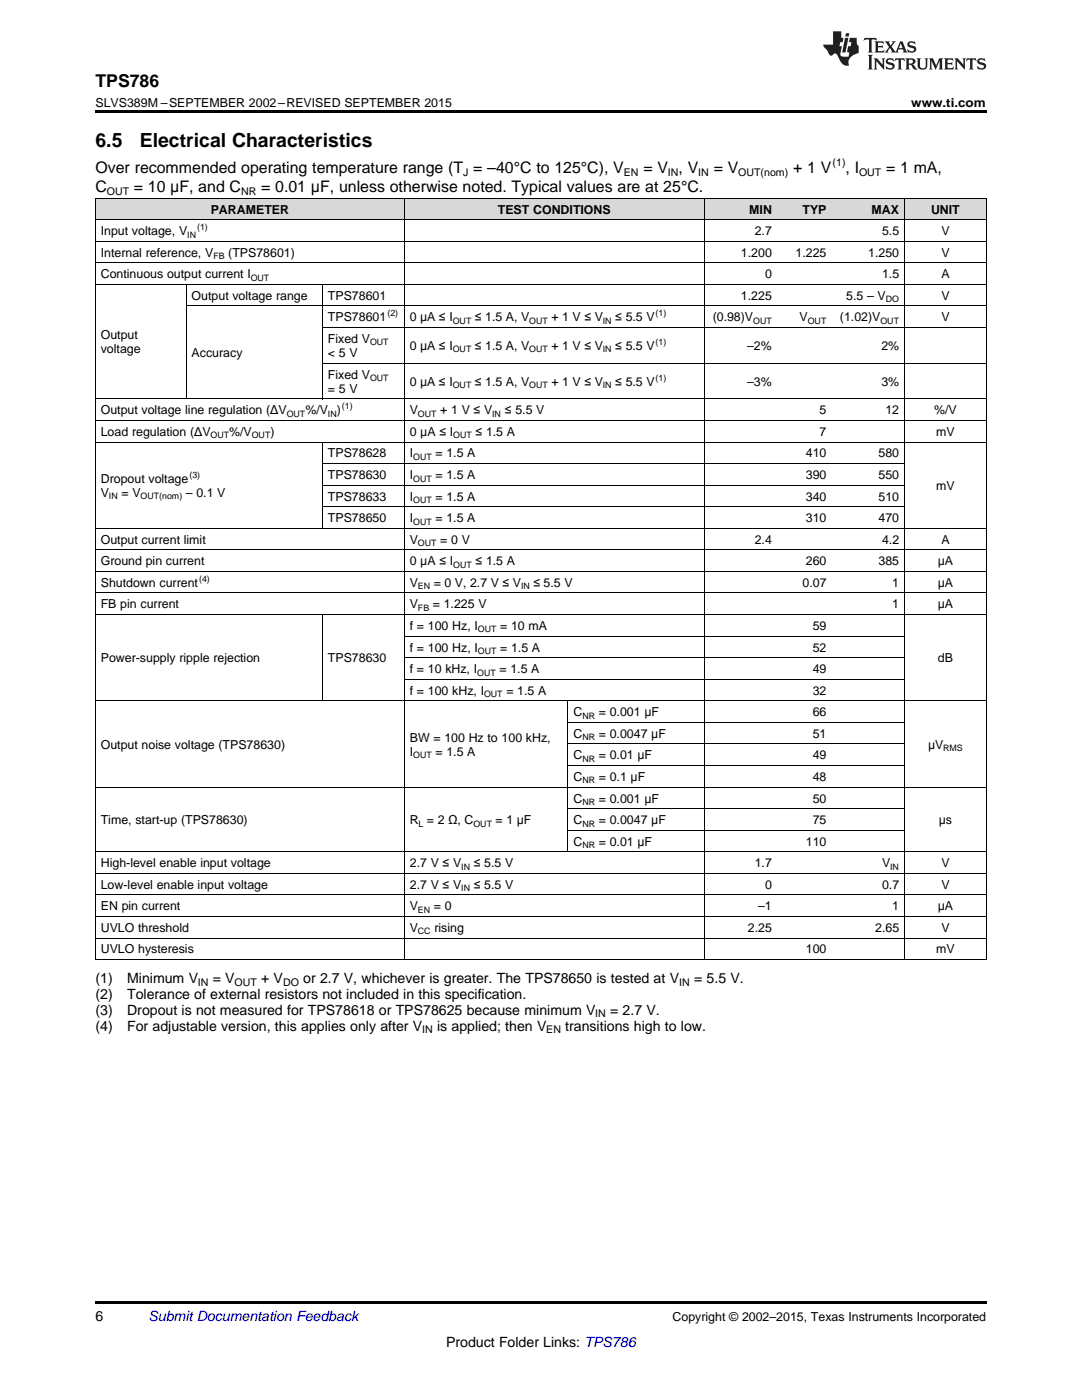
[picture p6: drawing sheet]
<svg xmlns="http://www.w3.org/2000/svg" width="216mm" height="279mm" viewBox="0 0 216 279" stroke-linecap="round" stroke-linejoin="round" font-family="sans-serif">
<defs><g id="words">
<g font-size="3.9">
<text x="19" y="29.3">6.5</text>
<text x="27.9" y="29.3">Electrical Characteristics</text>
</g>
<text font-size="3.5" x="19" y="17.3">TPS786</text>
<g font-size="3.2">
<text x="19" y="34.4">Over recommended operating temperature range (T = –40°C to 125°C), V</text>
<text x="128.4" y="34.4">= V , V</text>
<text x="142.4" y="34.4">= V</text>
<text x="158.2" y="34.4">+ 1 V</text>
<text x="168.7" y="34.4">, I</text>
<text x="176.8" y="34.4">= 1 mA,</text>
<text x="19" y="38.3">C</text>
<text x="26.7" y="38.3">= 10 μF, and C</text>
<text x="52.1" y="38.3">= 0.01 μF, unless otherwise noted. Typical values are at 25°C.</text>
</g>
<g font-size="2.8">
<text x="19" y="196.1">(1)</text>
<text x="25.4" y="196.1">Minimum V</text>
<text x="42.4" y="196.1">= V</text>
<text x="52.1" y="196.1">+ V</text>
<text x="60.5" y="196.1">or 2.7 V, whichever is greater. The TPS78650 is tested at V</text>
<text x="138.5" y="196.1">= 5.5 V.</text>
<text x="19" y="199.3">(2)</text>
<text x="19" y="202.5">(3)</text>
<text x="25.4" y="199.3">Tolerance of external resistors not included in this specification.</text>
<text x="25.4" y="202.5">Dropout is not measured for TPS78618 or TPS78625 because minimum V</text>
<text x="121.8" y="202.5">= 2.7 V.</text>
<text x="19" y="205.7">(4)</text>
<text x="25.4" y="205.7">For adjustable version, this applies only after V</text>
<text x="87.2" y="205.7">is applied; then V</text>
<text x="112.8" y="205.7">transitions high to low.</text>
<text x="19" y="263.6">6</text>
<text x="89" y="268.9">Product Folder Links: TPS786</text>
</g>
<text font-size="2.8" fill="#0000c8" x="29.6" y="263.6">Submit Documentation Feedback</text>
<g font-size="2.5">
<text x="19" y="21.4">SLVS389M –SEPTEMBER 2002–REVISED SEPTEMBER 2015</text>
<text x="181.8" y="21.4">www.ti.com</text>
<text x="20.1" y="46.9">Input voltage, V</text>
<text x="42.1" y="42.6">PARAMETER</text>
<text x="99.3" y="42.6">TEST CONDITIONS</text>
<text x="149.5" y="42.6">MIN</text>
<text x="150.6" y="46.9">2.7</text>
<text x="160.1" y="42.6">TYP</text>
<text x="173.9" y="42.6">MAX</text>
<text x="176" y="46.9">5.5</text>
<text x="185.8" y="42.6">UNIT</text>
<text x="187.9" y="46.9">V</text>
<text x="20.1" y="51.2">Internal reference, V</text>
<text x="45.5" y="51.2">(TPS78601)</text>
<text x="147.8" y="51.2">1.200</text>
<text x="158.7" y="51.2">1.225</text>
<text x="173.2" y="51.2">1.250</text>
<text x="187.9" y="51.2">V</text>
<text x="20.1" y="55.5">Continuous output current I</text>
<text x="38.2" y="59.8">Output voltage range</text>
<text x="65.4" y="59.8">TPS78601</text>
<text x="147.8" y="59.8">1.225</text>
<text x="152.6" y="55.5">0</text>
<text x="168.8" y="59.8">5.5 – V</text>
<text x="176" y="55.5">1.5</text>
<text x="187.9" y="55.5">A</text>
<text x="187.9" y="59.8">V</text>
<text x="65.4" y="64.1">TPS78601</text>
<text x="81.8" y="64.1">0 μA ≤ I</text>
<text x="94.8" y="64.1">≤ 1.5 A, V</text>
<text x="110" y="64.1">+ 1 V ≤ V</text>
<text x="122.8" y="64.1">≤ 5.5 V</text>
<text x="142.2" y="64.1">(0.98)V</text>
<text x="159.6" y="64.1">V</text>
<text x="167.6" y="64.1">(1.02)V</text>
<text x="187.9" y="64.1">V</text>
<text x="20.1" y="67.7">Output</text>
<text x="20.1" y="70.5">voltage</text>
<text x="38.2" y="71.3">Accuracy</text>
<text x="65.4" y="68.4">Fixed V</text>
<text x="65.4" y="71.3">&lt; 5 V</text>
<text x="81.8" y="69.8">0 μA ≤ I</text>
<text x="94.8" y="69.8">≤ 1.5 A, V</text>
<text x="110" y="69.8">+ 1 V ≤ V</text>
<text x="122.8" y="69.8">≤ 5.5 V</text>
<text x="149.1" y="69.8">–2%</text>
<text x="175.9" y="69.8">2%</text>
<text x="65.4" y="75.6">Fixed V</text>
<text x="81.8" y="77">0 μA ≤ I</text>
<text x="94.8" y="77">≤ 1.5 A, V</text>
<text x="110" y="77">+ 1 V ≤ V</text>
<text x="122.8" y="77">≤ 5.5 V</text>
<text x="149.1" y="77">–3%</text>
<text x="175.9" y="77">3%</text>
<text x="20.1" y="82.7">Output voltage line regulation (ΔV</text>
<text x="60.9" y="82.7">%/V</text>
<text x="65.4" y="78.4">= 5 V</text>
<text x="67.2" y="82.7">)</text>
<text x="81.8" y="82.7">V</text>
<text x="87.8" y="82.7">+ 1 V ≤ V</text>
<text x="100.7" y="82.7">≤ 5.5 V</text>
<text x="163.5" y="82.7">5</text>
<text x="176.7" y="82.7">12</text>
<text x="186.4" y="82.7">%/V</text>
<text x="20.1" y="87">Load regulation (ΔV</text>
<text x="45.7" y="87">%/V</text>
<text x="54" y="87">)</text>
<text x="81.8" y="87">0 μA ≤ I</text>
<text x="94.9" y="87">≤ 1.5 A</text>
<text x="163.5" y="87">7</text>
<text x="186.8" y="87">mV</text>
<text x="65.4" y="91.3">TPS78628</text>
<text x="65.4" y="95.6">TPS78630</text>
<text x="81.8" y="91.3">I</text>
<text x="81.8" y="95.6">I</text>
<text x="86.9" y="91.3">= 1.5 A</text>
<text x="86.9" y="95.6">= 1.5 A</text>
<text x="160.8" y="91.3">410</text>
<text x="160.8" y="95.6">390</text>
<text x="175.3" y="91.3">580</text>
<text x="175.3" y="95.6">550</text>
<text x="20.1" y="96.3">Dropout voltage</text>
<text x="20.1" y="99.2">V</text>
<text x="24.2" y="99.2">= V</text>
<text x="37.1" y="99.2">– 0.1 V</text>
<text x="65.4" y="99.9">TPS78633</text>
<text x="81.8" y="99.9">I</text>
<text x="86.9" y="99.9">= 1.5 A</text>
<text x="160.8" y="99.9">340</text>
<text x="175.3" y="99.9">510</text>
<text x="186.8" y="97.8">mV</text>
<text x="65.4" y="104.2">TPS78650</text>
<text x="81.8" y="104.2">I</text>
<text x="86.9" y="104.2">= 1.5 A</text>
<text x="160.8" y="104.2">310</text>
<text x="175.3" y="104.2">470</text>
<text x="20.1" y="108.5">Output current limit</text>
<text x="20.1" y="112.8">Ground pin current</text>
<text x="81.8" y="108.5">V</text>
<text x="81.8" y="112.8">0 μA ≤ I</text>
<text x="87.8" y="108.5">= 0 V</text>
<text x="94.9" y="112.8">≤ 1.5 A</text>
<text x="150.6" y="108.5">2.4</text>
<text x="160.8" y="112.8">260</text>
<text x="175.3" y="112.8">385</text>
<text x="176" y="108.5">4.2</text>
<text x="187.1" y="112.8">μA</text>
<text x="187.9" y="108.5">A</text>
<text x="20.1" y="117.1">Shutdown current</text>
<text x="81.8" y="117.1">V</text>
<text x="86.5" y="117.1">= 0 V, 2.7 V ≤ V</text>
<text x="106.4" y="117.1">≤ 5.5 V</text>
<text x="160.1" y="117.1">0.07</text>
<text x="178" y="117.1">1</text>
<text x="187.1" y="117.1">μA</text>
<text x="20.1" y="121.4">FB pin current</text>
<text x="81.8" y="121.4">V</text>
<text x="81.8" y="125.7">f = 100 Hz, I</text>
<text x="86.4" y="121.4">= 1.225 V</text>
<text x="99.8" y="125.7">= 10 mA</text>
<text x="162.2" y="125.7">59</text>
<text x="178" y="121.4">1</text>
<text x="187.1" y="121.4">μA</text>
<text x="81.8" y="130">f = 100 Hz, I</text>
<text x="99.8" y="130">= 1.5 A</text>
<text x="162.2" y="130">52</text>
<text x="20.1" y="132.2">Power-supply ripple rejection</text>
<text x="65.4" y="132.2">TPS78630</text>
<text x="81.8" y="134.3">f = 10 kHz, I</text>
<text x="99.7" y="134.3">= 1.5 A</text>
<text x="162.2" y="134.3">49</text>
<text x="187.1" y="132.2">dB</text>
<text x="81.8" y="138.6">f = 100 kHz, I</text>
<text x="101" y="138.6">= 1.5 A</text>
<text x="114.4" y="142.9">C</text>
<text x="119.5" y="142.9">= 0.001 μF</text>
<text x="162.2" y="138.6">32</text>
<text x="162.2" y="142.9">66</text>
<text x="20.1" y="149.4">Output noise voltage (TPS78630)</text>
<text x="81.8" y="148">BW = 100 Hz to 100 kHz,</text>
<text x="114.4" y="147.2">C</text>
<text x="119.5" y="147.2">= 0.0047 μF</text>
<text x="162.2" y="147.2">51</text>
<text x="185.2" y="149.4">μV</text>
<text x="81.8" y="150.8">I</text>
<text x="86.9" y="150.8">= 1.5 A</text>
<text x="114.4" y="151.6">C</text>
<text x="114.4" y="155.9">C</text>
<text x="119.5" y="151.6">= 0.01 μF</text>
<text x="119.5" y="155.9">= 0.1 μF</text>
<text x="162.2" y="151.6">49</text>
<text x="162.2" y="155.9">48</text>
<text x="114.4" y="160.2">C</text>
<text x="119.5" y="160.2">= 0.001 μF</text>
<text x="162.2" y="160.2">50</text>
<text x="20.1" y="164.5">Time, start-up (TPS78630)</text>
<text x="81.8" y="164.5">R = 2 Ω, C</text>
<text x="98.9" y="164.5">= 1 μF</text>
<text x="114.4" y="164.5">C</text>
<text x="119.5" y="164.5">= 0.0047 μF</text>
<text x="162.2" y="164.5">75</text>
<text x="187.3" y="164.5">μs</text>
<text x="20.1" y="173.1">High-level enable input voltage</text>
<text x="81.8" y="173.1">2.7 V ≤ V</text>
<text x="94.5" y="173.1">≤ 5.5 V</text>
<text x="114.4" y="168.8">C</text>
<text x="119.5" y="168.8">= 0.01 μF</text>
<text x="150.6" y="173.1">1.7</text>
<text x="160.8" y="168.8">110</text>
<text x="176" y="173.1">V</text>
<text x="187.9" y="173.1">V</text>
<text x="20.1" y="177.4">Low-level enable input voltage</text>
<text x="81.8" y="177.4">2.7 V ≤ V</text>
<text x="94.5" y="177.4">≤ 5.5 V</text>
<text x="152.6" y="177.4">0</text>
<text x="176" y="177.4">0.7</text>
<text x="187.9" y="177.4">V</text>
<text x="20.1" y="181.7">EN pin current</text>
<text x="20.1" y="186">UVLO threshold</text>
<text x="81.8" y="181.7">V</text>
<text x="81.8" y="186">V</text>
<text x="86.6" y="181.7">= 0</text>
<text x="86.7" y="186">rising</text>
<text x="149.2" y="186">2.25</text>
<text x="151.3" y="181.7">–1</text>
<text x="174.6" y="186">2.65</text>
<text x="178" y="181.7">1</text>
<text x="187.1" y="181.7">μA</text>
<text x="187.9" y="186">V</text>
<text x="20.1" y="190.3">UVLO hysteresis</text>
<text x="160.8" y="190.3">100</text>
<text x="186.8" y="190.3">mV</text>
<text x="134.2" y="263.6">Copyright © 2002–2015, Texas Instruments Incorporated</text>
</g>
<g font-size="2.1">
<text x="92.4" y="35.1">J</text>
<text x="124.5" y="35.1">EN</text>
<text x="133.3" y="35.1">IN</text>
<text x="139.3" y="35.1">IN</text>
<text x="147.3" y="35.1">OUT(nom)</text>
<text x="166.1" y="33.2">(1)</text>
<text x="171.4" y="35.1">OUT</text>
<text x="21.3" y="38.9">OUT</text>
<text x="48.1" y="38.9">NR</text>
<text x="39.5" y="196.7">IN</text>
<text x="46.8" y="196.7">OUT</text>
<text x="56.5" y="196.7">DO</text>
<text x="135.5" y="196.7">IN</text>
<text x="118.8" y="203.1">IN</text>
<text x="84.2" y="206.2">IN</text>
<text x="109" y="206.2">EN</text>
</g>
<g font-size="1.8">
<text x="37.4" y="47.4">IN</text>
<text x="39.3" y="45.9">(1)</text>
<text x="42.6" y="51.7">FB</text>
<text x="50" y="56">OUT</text>
<text x="77.3" y="63.1">(2)</text>
<text x="90.3" y="64.6">OUT</text>
<text x="105.6" y="64.6">OUT</text>
<text x="120.3" y="64.6">IN</text>
<text x="130.8" y="63.1">(1)</text>
<text x="150.3" y="64.6">OUT</text>
<text x="161.2" y="64.6">OUT</text>
<text x="175.7" y="64.6">OUT</text>
<text x="176.7" y="60.3">DO</text>
<text x="73.8" y="68.9">OUT</text>
<text x="90.3" y="70.3">OUT</text>
<text x="105.6" y="70.3">OUT</text>
<text x="120.3" y="70.3">IN</text>
<text x="130.8" y="68.9">(1)</text>
<text x="73.8" y="76.1">OUT</text>
<text x="90.3" y="77.5">OUT</text>
<text x="105.6" y="77.5">OUT</text>
<text x="120.3" y="77.5">IN</text>
<text x="130.8" y="76">(1)</text>
<text x="57.2" y="83.2">OUT</text>
<text x="65.4" y="83.2">IN</text>
<text x="68.2" y="81.7">(1)</text>
<text x="83.4" y="83.2">OUT</text>
<text x="98.2" y="83.2">IN</text>
<text x="42" y="87.5">OUT</text>
<text x="50.2" y="87.5">OUT</text>
<text x="90.5" y="87.5">OUT</text>
<text x="37.8" y="95.4">(3)</text>
<text x="82.4" y="91.8">OUT</text>
<text x="21.7" y="99.7">IN</text>
<text x="28" y="99.7">OUT(nom)</text>
<text x="82.4" y="96.1">OUT</text>
<text x="82.4" y="100.4">OUT</text>
<text x="82.4" y="104.7">OUT</text>
<text x="83.4" y="109">OUT</text>
<text x="90.5" y="113.3">OUT</text>
<text x="39.7" y="116.1">(4)</text>
<text x="83.4" y="117.6">EN</text>
<text x="104" y="117.6">IN</text>
<text x="83.4" y="121.9">FB</text>
<text x="95.4" y="126.2">OUT</text>
<text x="95.4" y="130.5">OUT</text>
<text x="95.2" y="134.8">OUT</text>
<text x="96.6" y="139.1">OUT</text>
<text x="116.2" y="143.4">NR</text>
<text x="116.2" y="147.7">NR</text>
<text x="188.2" y="149.9">RMS</text>
<text x="82.4" y="151.3">OUT</text>
<text x="116.2" y="152">NR</text>
<text x="116.2" y="156.4">NR</text>
<text x="116.2" y="160.7">NR</text>
<text x="83.5" y="165">L</text>
<text x="94.5" y="165">OUT</text>
<text x="116.2" y="165">NR</text>
<text x="92" y="173.6">IN</text>
<text x="116.2" y="169.3">NR</text>
<text x="177.6" y="173.6">IN</text>
<text x="92" y="177.9">IN</text>
<text x="83.4" y="182.2">EN</text>
<text x="83.4" y="186.5">CC</text>
</g>
</g></defs>
<g fill="#d8d8d8">
<path d="M19 39.6h18.2v4.3h-18.2z"/>
<path d="M37.2 39.6h27.2v4.3h-27.2z"/>
<path d="M64.4 39.6h16.3v4.3h-16.3z"/>
<path d="M80.7 39.6h32.7v4.3h-32.7z"/>
<path d="M113.4 39.6h27.2v4.3h-27.2z"/>
<path d="M140.6 39.6h14.5v4.3h-14.5z"/>
<path d="M155.1 39.6h10.9v4.3h-10.9z"/>
<path d="M166 39.6h14.5v4.3h-14.5z"/>
<path d="M180.5 39.6h16.3v4.3h-16.3z"/>
</g>
<path d="M19 22h177.8v.5h-177.8zM19 191.5l.2 .1zM64.3 191.5l.1 .1zM80.6 191.5l.1 .1zM113.3 191.5l.1 .1zM140.5 191.5l.1 .1zM155 191.5l.1 .1zM165.9 191.5l.1 .1zM180.4 191.5l.1 .1zM196.7 191.5l.1 .1zM19 259.7h177.8v.5h-177.8z" fill="#000"/>
<g fill="none" stroke="#000" stroke-width=".2">
<path d="M19 39.5h177.8M19.1 39.5v152.1M80.7 39.5v152.1M140.5 39.5v152.1M180.5 39.5v152.1M196.8 39.5v152.1M19 56.7h177.8M19 52.4h177.8M19 48.1h177.8M19 43.8h177.8M37.1 56.8v22.9M64.3 56.8v22.9"/>
<path d="M19 79.6h177.8M37.2 61h159.6M64.4 72.5h132.4M64.4 65.4h132.4M19 88.2h177.8M19 83.9h177.8M64.3 88.2v17.3M64.4 96.8h116.1M64.4 92.5h116.1M19 118.3h177.8M19 114h177.8M19 109.7h177.8"/>
<path d="M19 105.4h177.8M64.4 101.1h116.1M19 139.9h177.8M19 122.6h177.8M64.3 122.7v17.2M80.7 135.6h99.8M80.7 131.3h99.8M80.7 126.9h99.8M113.3 139.9v30.1M19 157.1h177.8M113.4 152.8h67.1M113.4 148.5h67.1"/>
<path d="M113.4 144.2h67.1M19 178.6h177.8M19 174.3h177.8M19 170h177.8M113.4 165.7h67.1M113.4 161.4h67.1M19 191.5h177.8M19 187.2h177.8M19 182.9h177.8"/>
</g>
<g fill="#231f20">
<path d="M172.5 7.6l-.1 .5 .4-.2h.6v.1v2.1l-.2 .4h.9l-.2-.4v-2.1l.1-.1h.5l.5 .2-.2-.5zM174.5 8.3l.2 .3v1.5l-.2 .4h1.8l.2-.6a1.04 1.04 0 0 1-1.3 .2v-.7h.6l.3 .2v-.6l-.3 .2h-.6v-.6l.8-.1 .4 .3-.2-.5zM176.5 8.3l.9 1.1-.9 1.1h.8l-.2-.2 .4-.7 .5 .7-.2 .2h1.5l-.2-.2 .2-.4h.9l.1 .4-.2 .2h1l-.3-.3-.7-1.9h-.5l-.9 2-.8-1 .9-1h-.8l.1 .3-.4 .5-.3-.6 .1-.2zM179.7 8.6l.4 1h-.7zM181.3 8.4a.63 .63 0 0 0-.2 .7 .63 .63 0 0 0 .6 .4l.6 .2 .1 .2a.75 .75 0 0 1-.7 .4 .75 .75 0 0 1-.6-.5l.1 .7 .1-.1a1.11 1.11 0 0 0 1.5-.6 1.13 1.13 0 0 0-1.2-.8l-.1-.4a1.04 1.04 0 0 1 1.2 .2l-.2-.5-.2 .1-.4-.2zM173.2 10.9l.2 .4v2.2l-.2 .4h1l-.3-.4v-2.2l.3-.4zM174.3 11.6l.3 .4v1.5l-.3 .4h.8l-.2-.4v-1.3l1.5 1.7v-1.9l.2-.4h-.7l.2 .4v.9l-1.1-1.3zM177 11.8a.62 .62 0 0 0-.2 .7 .62 .62 0 0 0 .6 .4l.6 .1 .1 .3a.76 .76 0 0 1-.7 .3 .76 .76 0 0 1-.7-.4l.2 .7 .1-.1a1.11 1.11 0 0 0 1.5-.6 1.13 1.13 0 0 0-1.2-.8l-.1-.4a1.04 1.04 0 0 1 1.2 .2l-.2-.6-.2 .1-.5-.1zM178.7 11.6l-.2 .6a.61 .61 0 0 1 .8-.3v1.6l-.2 .4h.9l-.2-.4v-1.6a.63 .63 0 0 1 .7 .3l-.1-.6zM180.6 11.6l.3 .4v1.5l-.3 .4h1l-.2-.2-.1-.8 .6 .2a.76 .76 0 0 0 1.2 .7l-1-1a.58 .58 0 0 0 .6-.5 .58 .58 0 0 0-.5-.6zM181.4 11.9h.1a.45 .45 0 0 1 .5 .1 .45 .45 0 0 1 .1 .5l-.8 .2zM182.9 11.6l.2 .2a2.17 2.17 0 0 0 .3 1.9 .99 .99 0 0 0 1.6-.6v-1.1l.2-.4h-.7l.2 .2a1.92 1.92 0 0 1-.2 1.8 .6 .6 0 0 1-.9-.5v-1.1l.2-.4zM185.4 11.6l.2 .4v1.5l-.2 .4h.7l-.2-.4v-1.4l.8 1.8 .8-1.8v1.4l-.2 .4h.9l-.2-.4v-1.5l.2-.4h-.8l-.6 1.5-.6-1.5zM188.4 11.6l.2 .4v1.5l-.2 .4h1.8l.1-.6a1.04 1.04 0 0 1-1.2 .1v-.6h.5l.4 .2v-.6l-.4 .2h-.5v-.7h.8l.3 .3-.1-.6zM190.5 11.6l.2 .4v1.5l-.2 .4h.7l-.2-.4v-1.3l1.5 1.7v-1.9l.2-.4h-.7l.2 .4v.9l-1.1-1.3zM192.9 11.6l-.1 .6a.61 .61 0 0 1 .7-.3l.1 1.6-.3 .4h1l-.3-.4 .1-1.6a.63 .63 0 0 1 .7 .3l-.1-.6zM195.2 11.8a.62 .62 0 0 0-.2 .7 .62 .62 0 0 0 .6 .4l.6 .1 .1 .3a.76 .76 0 0 1-.7 .3 .76 .76 0 0 1-.6-.4l.1 .7 .1-.1a1.11 1.11 0 0 0 1.6-.6 1.13 1.13 0 0 0-1.3-.8l-.1-.4a1.04 1.04 0 0 1 1.2 .2l-.1-.6-.2 .1-.5-.1z"/>
<path d="M166.2 6.3v2.6h-1.9v.4l.8 .9a.91 .91 0 0 0 1 .8 .56 .56 0 0 1 .5-.3 .56 .56 0 0 1 .5 .3l.4 .8a1.53 1.53 0 0 0 1.9 1.2 1.54 1.54 0 0 1 1-2.1l.9-.3v-1.4a1.52 1.52 0 0 1-.4-1.6h-1.3l-.2 .8h.5l-.2 .8h-.5l-.1 1v.2l.4 .1-.2 .8a1.93 1.93 0 0 1-1.6-.3l.3-1.8h-.5l.2-.8h.4l.2-.8h-.4v-1.3zM168.6 7.6l-.6 2.9h.7l.6-2.9zM168.8 6.6l-.1 .7h.6l.2-.7z"/>
</g>
<use href="#words"/>
</svg>
